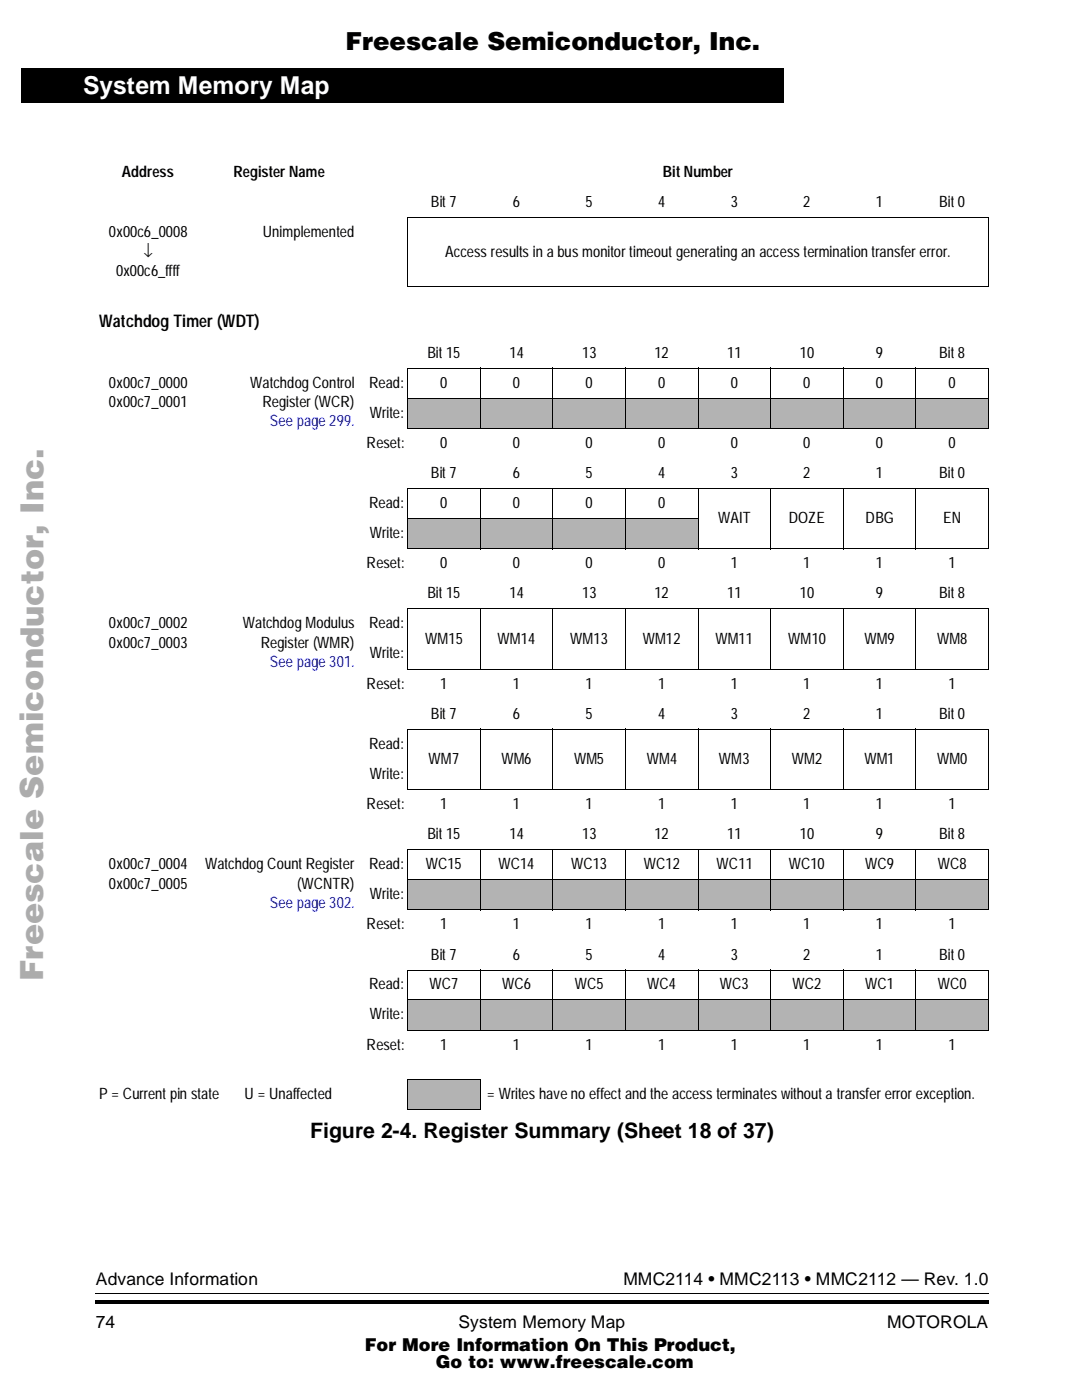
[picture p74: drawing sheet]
<svg xmlns="http://www.w3.org/2000/svg" width="216mm" height="279mm" viewBox="0 0 216 279" stroke-linecap="round" stroke-linejoin="round" font-family="sans-serif">
<defs><g id="words">
<text font-size="6.4" fill="#acacac" x="8.6" y="195.5" transform="rotate(-90 8.6 195.5)">Freescale Semiconductor, Inc...</text>
<text font-size="4.9" x="68.8" y="9.9">Freescale Semiconductor, Inc.</text>
<text font-size="4.9" fill="#fff" x="16.5" y="18.7">System Memory Map</text>
<text font-size="4.2" x="61.8" y="226.8">Figure 2-4. Register Summary (Sheet 18 of 37)</text>
<g font-size="3.5">
<text x="19.8" y="65.2">Watchdog Timer (WDT)</text>
<text x="19.1" y="256">Advance Information</text>
<text x="124.2" y="256">MMC2114 • MMC2113 • MMC2112 — Rev. 1.0</text>
<text x="19.1" y="264.7">74</text>
<text x="72.7" y="269.2">For More Information On This Product,</text>
<text x="91.3" y="264.7">System Memory Map</text>
<text x="176.7" y="264.7">MOTOROLA</text>
<text x="86.8" y="272.8">Go to: www.freescale.com</text>
</g>
<g font-size="3.1">
<text x="24.2" y="35.3">Address</text>
<text x="46.5" y="35.3">Register Name</text>
<text x="132" y="35.3">Bit Number</text>
<text x="85.8" y="41.3">Bit 7</text>
<text x="102.1" y="41.3">6</text>
<text x="116.6" y="41.3">5</text>
<text x="131.1" y="41.3">4</text>
<text x="145.6" y="41.3">3</text>
<text x="160" y="41.3">2</text>
<text x="174.4" y="41.3">1</text>
<text x="187.1" y="41.3">Bit 0</text>
<text x="21.7" y="47.2">0x00c6_0008</text>
<text x="52.4" y="47.2">Unimplemented</text>
<text x="28.6" y="51.1">↓</text>
<text x="88.7" y="51.1">Access results in a bus monitor timeout generating an access termination transfer error.</text>
<text x="23.1" y="55">0x00c6_ffff</text>
<text x="85.1" y="71.3">Bit 15</text>
<text x="101.5" y="71.3">14</text>
<text x="115.9" y="71.3">13</text>
<text x="130.3" y="71.3">12</text>
<text x="144.8" y="71.3">11</text>
<text x="159.3" y="71.3">10</text>
<text x="174.5" y="71.3">9</text>
<text x="187.1" y="71.3">Bit 8</text>
<text x="21.7" y="77.3">0x00c7_0000</text>
<text x="49.8" y="77.3">Watchdog Control</text>
<text x="73.5" y="77.3">Read:</text>
<text x="87.7" y="77.3">0</text>
<text x="102.1" y="77.3">0</text>
<text x="116.6" y="77.3">0</text>
<text x="131.1" y="77.3">0</text>
<text x="145.6" y="77.3">0</text>
<text x="160" y="77.3">0</text>
<text x="174.4" y="77.3">0</text>
<text x="188.9" y="77.3">0</text>
<text x="21.7" y="81.1">0x00c7_0001</text>
<text x="52.3" y="81.1">Register (WCR)</text>
<text x="73.7" y="83.2">Write:</text>
<text x="73" y="89.2">Reset:</text>
<text x="87.7" y="89.2">0</text>
<text x="102.1" y="89.2">0</text>
<text x="116.6" y="89.2">0</text>
<text x="131.1" y="89.2">0</text>
<text x="145.6" y="89.2">0</text>
<text x="160" y="89.2">0</text>
<text x="174.4" y="89.2">0</text>
<text x="188.9" y="89.2">0</text>
<text x="85.8" y="95.2">Bit 7</text>
<text x="102.1" y="95.2">6</text>
<text x="116.6" y="95.2">5</text>
<text x="131.1" y="95.2">4</text>
<text x="145.6" y="95.2">3</text>
<text x="160" y="95.2">2</text>
<text x="174.4" y="95.2">1</text>
<text x="187.1" y="95.2">Bit 0</text>
<text x="73.5" y="101.3">Read:</text>
<text x="87.7" y="101.3">0</text>
<text x="102.1" y="101.3">0</text>
<text x="116.6" y="101.3">0</text>
<text x="131.1" y="101.3">0</text>
<text x="73.7" y="107.3">Write:</text>
<text x="143" y="104.2">WAIT</text>
<text x="157.1" y="104.2">DOZE</text>
<text x="172.4" y="104.2">DBG</text>
<text x="187.8" y="104.2">EN</text>
<text x="73" y="113.3">Reset:</text>
<text x="87.7" y="113.3">0</text>
<text x="102.1" y="113.3">0</text>
<text x="116.6" y="113.3">0</text>
<text x="131.1" y="113.3">0</text>
<text x="145.6" y="113.3">1</text>
<text x="160" y="113.3">1</text>
<text x="174.4" y="113.3">1</text>
<text x="188.9" y="113.3">1</text>
<text x="85.1" y="119.2">Bit 15</text>
<text x="101.5" y="119.2">14</text>
<text x="115.9" y="119.2">13</text>
<text x="130.3" y="119.2">12</text>
<text x="144.8" y="119.2">11</text>
<text x="159.3" y="119.2">10</text>
<text x="174.5" y="119.2">9</text>
<text x="187.1" y="119.2">Bit 8</text>
<text x="21.7" y="125.2">0x00c7_0002</text>
<text x="48.4" y="125.2">Watchdog Modulus</text>
<text x="73.5" y="125.2">Read:</text>
<text x="21.7" y="129.1">0x00c7_0003</text>
<text x="51.9" y="129.1">Register (WMR)</text>
<text x="73.7" y="131.2">Write:</text>
<text x="84.7" y="128.3">WM15</text>
<text x="99.1" y="128.3">WM14</text>
<text x="113.6" y="128.3">WM13</text>
<text x="128" y="128.3">WM12</text>
<text x="142.5" y="128.3">WM11</text>
<text x="157" y="128.3">WM10</text>
<text x="172.2" y="128.3">WM9</text>
<text x="186.6" y="128.3">WM8</text>
<text x="73" y="137.2">Reset:</text>
<text x="87.7" y="137.2">1</text>
<text x="102.1" y="137.2">1</text>
<text x="116.6" y="137.2">1</text>
<text x="131.1" y="137.2">1</text>
<text x="145.6" y="137.2">1</text>
<text x="160" y="137.2">1</text>
<text x="174.4" y="137.2">1</text>
<text x="188.9" y="137.2">1</text>
<text x="85.8" y="143.3">Bit 7</text>
<text x="102.1" y="143.3">6</text>
<text x="116.6" y="143.3">5</text>
<text x="131.1" y="143.3">4</text>
<text x="145.6" y="143.3">3</text>
<text x="160" y="143.3">2</text>
<text x="174.4" y="143.3">1</text>
<text x="187.1" y="143.3">Bit 0</text>
<text x="73.5" y="149.3">Read:</text>
<text x="73.7" y="155.3">Write:</text>
<text x="85.4" y="152.2">WM7</text>
<text x="99.9" y="152.2">WM6</text>
<text x="114.3" y="152.2">WM5</text>
<text x="128.8" y="152.2">WM4</text>
<text x="143.2" y="152.2">WM3</text>
<text x="157.7" y="152.2">WM2</text>
<text x="172.2" y="152.2">WM1</text>
<text x="186.6" y="152.2">WM0</text>
<text x="73" y="161.2">Reset:</text>
<text x="87.7" y="161.2">1</text>
<text x="102.1" y="161.2">1</text>
<text x="116.6" y="161.2">1</text>
<text x="131.1" y="161.2">1</text>
<text x="145.6" y="161.2">1</text>
<text x="160" y="161.2">1</text>
<text x="174.4" y="161.2">1</text>
<text x="188.9" y="161.2">1</text>
<text x="85.1" y="167.2">Bit 15</text>
<text x="101.5" y="167.2">14</text>
<text x="115.9" y="167.2">13</text>
<text x="130.3" y="167.2">12</text>
<text x="144.8" y="167.2">11</text>
<text x="159.3" y="167.2">10</text>
<text x="174.5" y="167.2">9</text>
<text x="187.1" y="167.2">Bit 8</text>
<text x="21.7" y="173.2">0x00c7_0004</text>
<text x="40.8" y="173.2">Watchdog Count Register</text>
<text x="73.5" y="173.2">Read:</text>
<text x="84.8" y="173.2">WC15</text>
<text x="99.3" y="173.2">WC14</text>
<text x="113.7" y="173.2">WC13</text>
<text x="128.2" y="173.2">WC12</text>
<text x="142.7" y="173.2">WC11</text>
<text x="157.1" y="173.2">WC10</text>
<text x="172.3" y="173.2">WC9</text>
<text x="186.8" y="173.2">WC8</text>
<text x="21.7" y="177.1">0x00c7_0005</text>
<text x="59.2" y="177.1">(WCNTR)</text>
<text x="73.7" y="179.2">Write:</text>
<text x="73" y="185.2">Reset:</text>
<text x="87.7" y="185.2">1</text>
<text x="102.1" y="185.2">1</text>
<text x="116.6" y="185.2">1</text>
<text x="131.1" y="185.2">1</text>
<text x="145.6" y="185.2">1</text>
<text x="160" y="185.2">1</text>
<text x="174.4" y="185.2">1</text>
<text x="188.9" y="185.2">1</text>
<text x="85.8" y="191.3">Bit 7</text>
<text x="102.1" y="191.3">6</text>
<text x="116.6" y="191.3">5</text>
<text x="131.1" y="191.3">4</text>
<text x="145.6" y="191.3">3</text>
<text x="160" y="191.3">2</text>
<text x="174.4" y="191.3">1</text>
<text x="187.1" y="191.3">Bit 0</text>
<text x="73.5" y="197.2">Read:</text>
<text x="85.5" y="197.2">WC7</text>
<text x="100" y="197.2">WC6</text>
<text x="114.5" y="197.2">WC5</text>
<text x="128.9" y="197.2">WC4</text>
<text x="143.4" y="197.2">WC3</text>
<text x="157.8" y="197.2">WC2</text>
<text x="172.3" y="197.2">WC1</text>
<text x="186.8" y="197.2">WC0</text>
<text x="73.7" y="203.2">Write:</text>
<text x="73" y="209.2">Reset:</text>
<text x="87.7" y="209.2">1</text>
<text x="102.1" y="209.2">1</text>
<text x="116.6" y="209.2">1</text>
<text x="131.1" y="209.2">1</text>
<text x="145.6" y="209.2">1</text>
<text x="160" y="209.2">1</text>
<text x="174.4" y="209.2">1</text>
<text x="188.9" y="209.2">1</text>
<text x="19.8" y="219">P = Current pin state</text>
<text x="48.7" y="219">U = Unaffected</text>
<text x="97.1" y="219">= Writes have no effect and the access terminates without a transfer error exception.</text>
</g>
<g font-size="3.1" fill="#00f">
<text x="53.7" y="85">See page 299.</text>
<text x="53.7" y="133">See page 301.</text>
<text x="53.7" y="181">See page 302.</text>
</g>
</g></defs>
<path d="M19 257.7l.1 .2zM19 259.1l.1 .7zM19.1 259.1h177.8v.7h-177.8zM196.9 257.7v.2zM196.9 259.1v.7z" fill="#000"/>
<path d="M19.1 257.8h177.8" fill="none" stroke="#000" stroke-width=".2"/>
<path d="M9.5 13.6h6.3v248.9h-6.3z" fill="#fff"/>
<path d="M4.3 13.6h151.9v6.9h-151.9zM4.3 13.6h151.9v1.7h-151.9z" fill="#000"/>
<g fill="#b3b3b3">
<path d="M81.2 79.4h14.3v5.9h-14.3z"/>
<path d="M95.6 79.4h14.4v5.9h-14.4z"/>
<path d="M110.1 79.4h14.4v5.9h-14.4z"/>
<path d="M124.6 79.4h14.4v5.9h-14.4z"/>
<path d="M139.1 79.4h14.3v5.9h-14.3z"/>
<path d="M153.5 79.4h14.3v5.9h-14.3z"/>
<path d="M167.9 79.4h14.4v5.9h-14.4z"/>
<path d="M182.4 79.4h14.4v5.9h-14.4z"/>
<path d="M81.2 103.4h14.3v5.9h-14.3z"/>
<path d="M95.6 103.4h14.4v5.9h-14.4z"/>
<path d="M110.1 103.4h14.4v5.9h-14.4z"/>
<path d="M124.6 103.4h14.4v5.9h-14.4z"/>
<path d="M81.2 175.3h14.3v6h-14.3z"/>
<path d="M95.6 175.3h14.4v6h-14.4z"/>
<path d="M110.1 175.3h14.4v6h-14.4z"/>
<path d="M124.6 175.3h14.4v6h-14.4z"/>
<path d="M139.1 175.3h14.3v6h-14.3z"/>
<path d="M153.5 175.3h14.3v6h-14.3z"/>
<path d="M167.9 175.3h14.4v6h-14.4z"/>
<path d="M182.4 175.3h14.4v6h-14.4z"/>
<path d="M81.2 199.3h14.3v5.9h-14.3z"/>
<path d="M95.6 199.3h14.4v5.9h-14.4z"/>
<path d="M110.1 199.3h14.4v5.9h-14.4z"/>
<path d="M124.6 199.3h14.4v5.9h-14.4z"/>
<path d="M139.1 199.3h14.3v5.9h-14.3z"/>
<path d="M153.5 199.3h14.3v5.9h-14.3z"/>
<path d="M167.9 199.3h14.4v5.9h-14.4z"/>
<path d="M182.4 199.3h14.4v5.9h-14.4z"/>
<path d="M81.2 215.1h14.3v6h-14.3z"/>
</g>
<g fill="none" stroke="#000" stroke-width=".2">
<path d="M81.1 43.4h115.9M81.1 57.1h115.9M81.2 43.5v13.6M196.9 43.5v13.6M81.1 73.4h115.9M81.1 79.4h115.9M81.2 73.5v11.8M95.6 73.3v12.2M110.1 73.3v12.2M124.6 73.3v12.2M139.1 73.3v12.2M153.5 73.3v12.2"/>
<path d="M167.9 73.3v12.2M182.4 73.3v12.2M196.9 73.5v11.8M81.1 85.3h115.9M81.1 97.4h115.9M81.2 97.4v11.9M95.6 97.3v12.2M110.1 97.3v12.2M124.6 97.3v12.2M139.1 97.3v12.2M153.5 97.3v12.2M167.9 97.3v12.2"/>
<path d="M182.4 97.3v12.2M196.9 97.4v11.9M81.1 103.4h58M81.1 109.4h115.9M81.1 121.3h115.9M81.1 133.3h115.9M81.2 121.5v11.8M95.6 121.2v12.2M110.1 121.2v12.2M124.6 121.2v12.2M139.1 121.2v12.2M153.5 121.2v12.2"/>
<path d="M167.9 121.2v12.2M182.4 121.2v12.2M196.9 121.5v11.8M81.1 145.4h115.9M81.1 157.4h115.9M81.2 145.5v11.7M95.6 145.3v12.2M110.1 145.3v12.2M124.6 145.3v12.2M139.1 145.3v12.2M153.5 145.3v12.2M167.9 145.3v12.2"/>
<path d="M182.4 145.3v12.2M196.9 145.5v11.7M81.1 169.3h115.9M81.1 175.3h115.9M81.2 169.4v11.9M95.6 169.2v12.2M110.1 169.2v12.2M124.6 169.2v12.2M139.1 169.2v12.2M153.5 169.2v12.2M167.9 169.2v12.2M182.4 169.2v12.2"/>
<path d="M196.9 169.4v11.9M81.1 181.4h115.9M81.1 193.4h115.9M81.1 199.3h115.9M81.2 193.5v11.7M95.6 193.2v12.2M110.1 193.2v12.2M124.6 193.2v12.2M139.1 193.2v12.2M153.5 193.2v12.2M167.9 193.2v12.2M182.4 193.2v12.2"/>
<path d="M196.9 193.5v11.7M81.1 205.3h115.9M81.1 215.1h14.6M81.2 215.2v5.9M95.6 215.2v5.9M81.1 221.1h14.6"/>
</g>
<use href="#words"/>
</svg>
